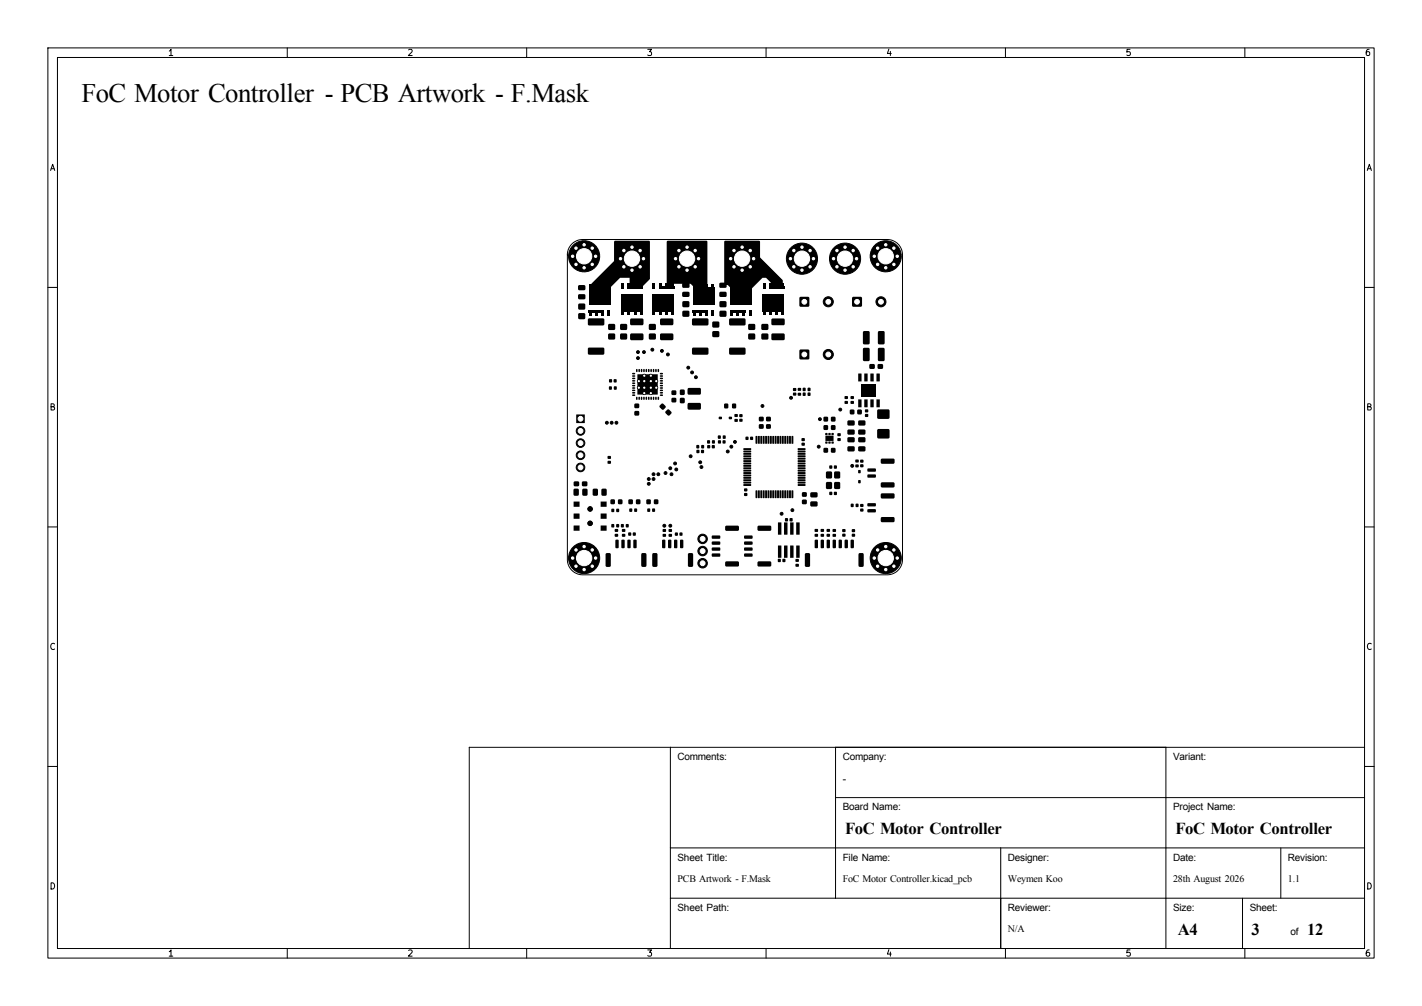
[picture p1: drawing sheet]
<svg xmlns="http://www.w3.org/2000/svg" width="297mm" height="210mm" viewBox="0 0 297 210" stroke-linecap="round" stroke-linejoin="round" font-family="sans-serif">
<defs><g id="words">
<text font-size="5.6" x="17" y="21.3">FoC Motor Controller - PCB Artwork - F.Mask</text>
<g font-size="3.5">
<text x="176.5" y="174.1">FoC Motor Controller</text>
<text x="245.5" y="174.1">FoC Motor Controller</text>
<text x="246" y="195.1">A4</text>
<text x="261.4" y="195.1">3</text>
<text x="273" y="195.1">12</text>
</g>
<g font-size="2.1">
<text x="141.5" y="158.7">Comments:</text>
<text x="176" y="158.7">Company:</text>
<text x="245" y="158.7">Variant:</text>
<text x="176" y="163.2">-</text>
<text x="176" y="169.2">Board Name:</text>
<text x="245" y="169.2">Project Name:</text>
<text x="141.5" y="179.7">Sheet Title:</text>
<text x="176" y="179.7">File Name:</text>
<text x="210.5" y="179.7">Designer:</text>
<text x="245" y="179.7">Date:</text>
<text x="269" y="179.7">Revision:</text>
<text x="141.5" y="184.2">PCB Artwork - F.Mask</text>
<text x="176" y="184.2">FoC Motor Controller.kicad_pcb</text>
<text x="210.5" y="184.2">Weymen Koo</text>
<text x="245" y="184.2">28th August 2026</text>
<text x="269" y="184.2">1.1</text>
<text x="141.5" y="190.2">Sheet Path:</text>
<text x="210.5" y="190.2">Reviewer:</text>
<text x="245" y="190.2">Size:</text>
<text x="261" y="190.2">Sheet:</text>
<text x="210.5" y="194.7">N/A</text>
<text x="269.5" y="195.2">of</text>
</g>
<g font-size="1.3">
<text x="35" y="12">1</text>
<text x="85" y="12">2</text>
<text x="135" y="12">3</text>
<text x="185" y="12">4</text>
<text x="235" y="12">5</text>
<text x="285" y="12">6</text>
<text x="10.3" y="36">A</text>
<text x="285.3" y="36">A</text>
<text x="10.2" y="86">B</text>
<text x="285.2" y="86">B</text>
<text x="10.2" y="136">C</text>
<text x="285.2" y="136">C</text>
<text x="10.2" y="186">D</text>
<text x="285.2" y="186">D</text>
<text x="35" y="200">1</text>
<text x="85" y="200">2</text>
<text x="135" y="200">3</text>
<text x="185" y="200">4</text>
<text x="235" y="200">5</text>
<text x="285" y="200">6</text>
</g>
</g></defs>
<g fill="none" stroke="#000" stroke-width=".21">
<path d="M10 10h277v190h-277zM12 12h273v186h-273zM60 10v2M110 10v2M160 10v2M210 10v2M260 10v2M119.4 50.9a3.2 3.2 0 0 1 2.3-.9h63.6a3.2 3.2 0 0 1 3.2 3.2v63.6a3.2 3.2 0 0 1-3.2 3.2h-63.6a3.2 3.2 0 0 1-3.2-3.2v-63.6a3.2 3.2 0 0 1 .9-2.3zM10 60h2M285 60h2M10 110h2M285 110h2"/>
<path d="M140 156v42M174.5 156v31.5M243.5 156v42M285 156h-187v42M10 160h2M140 177h145M174.5 166.5h110.5M209 177v21M267.5 177v10.5M285 160h2M60 198v2M110 198v2"/>
<path d="M140 187.5h145M160 198v2M210 198v2M259.5 187.5v10.5M260 198v2"/>
</g>
<g fill="#000">
<path d="M120.8 59.6l.2-.1 1.1 .1 .2 .2-.1 .7-.2 .1-1.1-.1-.2-.2zM129.8 59.1h.5v1.1h-.5zM131.1 59.1h.5v1.1h-.5zM132.4 59.1h.5v1.1h-.5zM133.7 59.1h.5v1.1h-.5zM128.3 50.3h7.2l.2 .1 .1 7.7-1.8 1.9h-2.3l-.2-.2v-1.8h-2l-2.3 2.2-3.5 .1-.2-.2 .1-.9 4.6-4.7zM136.3 59.1h.5v1.1h-.5zM137.6 59.1h.5v1.1h-.5zM138.9 59.1h.5v1.1h-.5zM140.2 59.1h.5v1.1h-.5zM142.5 59.1l.3-.1 1.1 .1 .1 .2v.7l-.3 .1-1.1-.1-.1-.2zM139.3 50.3h8.4v10.1l-2.2 .1-1.3-1.2h-3.4l-.5 .7-1-.1z"/>
<path d="M150.3 59.1l.2-.1 1.1 .1 .2 .2-.1 .7-.2 .1-1.1-.1-.2-.2zM151.3 50.3h7.4v3.4l4.7 4.7v1.5l-2.2 .1-.2-.2v-.8l-1-1h-.7l-2.9 2.7h-3.1l-1.3-1.2-.7-.1zM159.3 59.1h.5v1.1h-.5zM160.6 59.1h.5v1.1h-.5zM161.9 59.1h.5v1.1h-.5zM163.2 59.1h.5v1.1h-.5zM120.9 63.4h1.2l.1 .3v.8l-.2 .2-1.1-.1-.1-.2zM120.8 65.5l.2-.1h1.1l.1 .3v.8l-.2 .2-1.1-.1-.1-.2zM120.8 61.5l.2-.1 1.1 .1 .2 .2-.1 .7-.2 .1-1.1-.1-.2-.2zM123.1 64.8h.5v1.1h-.5zM123.1 59.2h.5v.8h-.5zM124.4 64.8h.5v1.1h-.5z"/>
<path d="M124.4 59.2h.5v.8h-.5zM122.8 66.6l.3-.1h2.9l.2 .2v1l-.3 .3-2.9-.1-.2-.2zM122.9 72.6h3.1l.2 .2v1l-.3 .3-2.9-.1-.2-.2zM122.9 64.8h3.2v.5h-3.2zM125.6 64.8h.5v1.1h-.5zM125.6 59.2h.5v.8h-.5zM126.9 64.8h.5v1.1h-.5zM126.9 59.2h.5v.8h-.5zM123 60h4.5v3.7h-4.5zM127.2 79.2h.6v.6h-.6zM127.1 67.7l.2-.1 1.1 .1 .1 .2-.1 .9-.2 .1-1.1-.1-.1-.2zM127.1 69.7l.2-.1 1.1 .1 .1 .2-.1 .9-.2 .1-1.1-.1-.1-.2z"/>
<path d="M128.2 79.2h.6v.6h-.6zM129.8 65h.5v.8h-.5zM129.6 67.7l.2-.1 1.1 .1 .1 .2-.1 .9-.2 .1-1.1-.1-.1-.2zM129.6 69.7h1.3l.1 .2-.1 .9-.2 .1-1.1-.1-.1-.2zM131.1 65h.5v.8h-.5zM132.4 65h.5v.8h-.5zM133.7 65h.5v.8h-.5zM131.7 66.6l.2-.1h2.3l.2 .2v1l-.3 .2h-2.3l-.2-.2zM131.7 69.7l.2-.1h2.3l.2 .2v1l-.3 .2h-2.3l-.2-.2zM129.8 61.3h4.4v3.7h-4.4zM131.1 59.7h3.2v.5h-3.2zM136.3 65h.5v.8h-.5z"/>
<path d="M135.6 67.7l.2-.1 1.1 .1 .1 .2-.1 .9-.2 .1-1.1-.1-.1-.2zM135.6 69.7l.2-.1 1.1 .1 .1 .2-.1 .9-.2 .1-1.1-.1-.1-.2zM137.6 65h.5v.8h-.5zM138.9 65h.5v.8h-.5zM140.2 65h.5v.8h-.5zM137.9 66.6l.3-.1h2.2l.2 .2v1l-.3 .2h-2.2l-.2-.2zM137.9 69.7l.3-.1h2.2l.2 .2v1l-.3 .2h-2.2l-.2-.2zM136.3 61.3h4.4v3.7h-4.4zM137.6 59.7h3.2v.5h-3.2zM142.6 62.9h1.3l.1 .3-.1 .8-.2 .2-1.1-.1-.1-.2zM142.6 64.9h1.3l.1 .3-.1 .8-.2 .2-1.1-.1-.1-.2zM142.5 61l.3-.1 1.1 .1 .1 .2v.7l-.3 .1-1.1-.1-.1-.2z"/>
<path d="M144.8 64.8h.5v1.1h-.5zM144.8 59.2h.5v.8h-.5zM146.1 64.8h.5v1.1h-.5zM146.1 59.2h.5v.8h-.5zM144.6 66.6l.2-.1h2.9l.3 .2v1l-.3 .3-2.9-.1-.3-.2zM144.7 72.6h3l.3 .2v1l-.3 .3-2.9-.1-.3-.2zM144.7 64.8h3.2v.5h-3.2zM147.4 64.8h.5v1.1h-.5zM147.4 59.2h.5v.8h-.5zM148.7 64.8h.5v1.1h-.5zM148.7 59.2h.5v.8h-.5zM144.8 60h4.4v3.7h-4.4z"/>
<path d="M148.8 67.2l.2-.1 1.1 .1 .1 .2v.9l-.3 .1-1-.1-.2-.2zM148.8 69.2l.2-.1 1.1 .1 .1 .2v.9l-.3 .1-1-.1-.2-.2zM150.4 62.9h1.2l.1 .3v.8l-.3 .2-1-.1-.2-.2zM150.4 64.9h1.2l.1 .3v.8l-.3 .2-1-.1-.2-.2zM150.3 61l.2-.1 1.1 .1 .2 .2-.1 .7-.2 .1-1.1-.1-.2-.2zM152.6 64.8h.5v1.1h-.5zM152.6 59.2h.5v.8h-.5zM153.9 64.8h.5v1.1h-.5zM153.9 59.2h.5v.8h-.5zM152.3 66.6l.3-.1h2.9l.2 .2v1l-.3 .3-2.9-.1-.2-.2zM152.4 72.6h3.1l.2 .2v1l-.3 .3-2.9-.1-.2-.2zM152.4 64.8h3.2v.5h-3.2z"/>
<path d="M155.1 64.8h.5v1.1h-.5zM155.1 59.2h.5v.8h-.5zM156.4 64.8h.5v1.1h-.5zM156.4 59.2h.5v.8h-.5zM152.5 60h4.5v3.7h-4.5zM156.3 67.7l.3-.1 1 .1 .2 .2-.1 .9-.3 .1-1-.1-.2-.2zM156.3 69.7l.3-.1 1 .1 .2 .2-.1 .9-.3 .1-1-.1-.2-.2zM159.3 65h.5v.8h-.5zM159.1 67.7l.2-.1 1.1 .1 .1 .2-.1 .9-.2 .1-1.1-.1-.1-.2zM159.1 69.7h1.3l.1 .2-.1 .9-.2 .1-1.1-.1-.1-.2zM160.6 65h.5v.8h-.5zM161.9 65h.5v.8h-.5z"/>
<path d="M163.2 65h.5v.8h-.5zM161.2 66.6l.2-.1h2.3l.2 .2v1l-.3 .2h-2.3l-.2-.2zM161.2 69.7h2.6l.1 .2-.1 1-.2 .1h-2.4l-.1-.3zM159.3 61.3h4.4v3.7h-4.4zM160.6 59.7h3.2v.5h-3.2zM167 62.1l.2-.1h1.7l.1 .3v1.6l-.3 .2-1.6-.1-.2-.2zM167 73.1l.2-.1h1.7l.1 .3v1.6l-.3 .2-1.6-.1-.2-.2zM178.1 62h1.7l.2 .1 .1 1.7-.2 .2-1.7 .1-.2-.2-.1-1.6zM179.3 78h.6v1.6h-.7zM180.3 72.7l.2-.1 1.1 .1 .1 2.4-.2 .2-1 .1-.2-.1zM180.3 69.2l.2-.1 1.1 .1 .1 2.4-.2 .2-1 .1-.2-.1zM180.5 78h.7v1.6h-.7z"/>
<path d="M181.6 76.1l.2-.1h.8l.1 .9-.3 .1h-.7zM181.8 78h.7v1.6h-.7zM183.1 78h.7l-.1 1.6h-.6zM183.3 76.1l.3-.1h.7l.1 .9-.2 .1h-.8zM183.5 72.7l1-.1 .3 .2v2.3l-.3 .3h-.9l-.2-.2-.1-2.3zM183.5 69.2l1-.1 .3 .2v2.3l-.3 .3h-.9l-.2-.2-.1-2.3zM120.4 86.5h1.7v1.8h-1.7zM126.9 96.2h.7v.6h-.7zM126.9 95.2h.7v.6h-.7zM127.2 80.7h.6v.6h-.6zM128.2 80.7h.6v.6h-.6zM132.6 84.3h.8v.8h-.8z"/>
<path d="M132.6 85.9h.8v.8h-.8zM133.1 78.1h4.3v4.3h-4.3zM137.8 84.6l.6-.4 .6 .5 .1 .3-.7 .6-.6-.6zM139.4 85.5h.3l.6 .6-.6 .7-.2-.1-.6-.6zM140.3 81.6h.9v.8h-.9zM140.3 83.1h.9v.8h-.9zM142 81.4l.3-.1 .7 .1v.8l-.1 .2-.9-.1zM142.1 83.1l.9 .1v.7l-.1 .2h-.9v-.8zM145.5 92.9h.5v.7h-.5zM143.7 81.1l.2-.1h2.3l.2 .2v1l-.3 .2h-2.3l-.2-.2zM143.7 84.2l.2-.1h2.3l.2 .2v1l-.3 .2h-2.3l-.2-.2zM145.5 93.9h.5v.7h-.5z"/>
<path d="M146.5 93.9h.5v.7h-.5zM146.5 92.9h.5v.7h-.5zM147.7 91.9h.6v.7h-.6zM147.7 92.9h.6v.7h-.6zM148.7 92.9h.6v.7h-.6zM148.7 91.9h.6v.7h-.6zM150.1 87h.7v.5h-.7zM150 90.9h.5v.7h-.5zM150 91.9h.5v.7h-.5zM151 91.9h.5v.7h-.5zM151 90.9h.5v.7h-.5zM151.3 84.3h.8v.9h-.8z"/>
<path d="M152.2 87h.7v.5h-.7zM152.9 84.3h.8v.9h-.8zM153.4 86.5h.7v.5h-.7zM153.4 87.5h.7v.5h-.7zM154.4 86.5h.7v.5h-.7zM154.4 87.5h.7v.5h-.7zM155.7 91.2h.6v.6h-.6zM155.3 93.6h1.5l.1 .2-.1 .2h-1.4zM155.3 94.1h1.5l.1 .2-.1 .2h-1.4zM155.3 94.6h1.5l.1 .2-.1 .2h-1.4zM155.3 95.1h1.5l.1 .2-.1 .2h-1.4zM155.3 95.6h1.5l.1 .2-.1 .2h-1.4z"/>
<path d="M155.3 96.1h1.5l.1 .2-.1 .2h-1.4zM155.3 96.6h1.5l.1 .2-.1 .2h-1.4zM155.3 97.1h1.5l.1 .2-.1 .2h-1.4zM155.3 97.6h1.5l.1 .2-.1 .2h-1.4zM155.3 98.1h1.5l.1 .2-.1 .2h-1.4zM155.3 98.6h1.5l.1 .2-.1 .2h-1.4zM155.3 99.1h1.5l.1 .2-.1 .2h-1.4zM155.3 99.6h1.5l.1 .2-.1 .2h-1.4zM156.7 91.2h.6v.6h-.6zM157.8 91l.4 .1v1.4l-.1 .2-.3-.2zM158.3 91l.4 .1v1.4l-.1 .2-.3-.2zM158.6 88.6h.8v.8h-.8z"/>
<path d="M158.6 87.1h.8v.8h-.8zM158.8 91l.4 .1v1.4l-.1 .2-.3-.2zM159.3 91l.4 .1v1.4l-.1 .2-.3-.2zM159.8 91l.4 .1v1.4l-.1 .2-.3-.2zM160.1 88.6h.8v.8h-.8zM160.1 87.1h.8v.8h-.8zM160.3 91l.4 .1v1.4l-.1 .2-.3-.2zM160.8 91l.4 .1v1.4l-.1 .2-.3-.2zM161.3 91l.4 .1v1.4l-.1 .2-.3-.2zM161.8 91l.4 .1v1.4l-.1 .2-.3-.2zM162.3 91l.4 .1v1.4l-.1 .2-.3-.2zM162.8 91l.4 .1v1.4l-.1 .2-.3-.2z"/>
<path d="M163.3 91l.4 .1v1.4l-.1 .2-.3-.2zM163.8 91l.4 .1v1.4l-.1 .2-.3-.2zM164.3 91l.4 .1v1.4l-.1 .2-.3-.2zM164.8 91l.4 .1v1.4l-.1 .2-.3-.2zM165.3 91l.4 .1v1.4l-.1 .2-.3-.2zM165.7 82h.6v.5h-.6zM165.7 81h.6v.6h-.6zM166.7 82h.6v.6h-.6zM166.7 81h.6v.5h-.6zM167.4 92.5h.7v.5h-.7zM167.4 91.5h.7v.5h-.7zM167.7 81h.5v.6h-.5z"/>
<path d="M166.6 99.6h1.5l.1 .2-.1 .2h-1.4zM166.6 99.1h1.5l.1 .2-.1 .2h-1.4zM166.6 98.6h1.5l.1 .2-.1 .2h-1.4zM166.6 98.1h1.5l.1 .2-.1 .2h-1.4zM166.6 97.6h1.5l.1 .2-.1 .2h-1.4zM166.6 97.1h1.5l.1 .2-.1 .2h-1.4zM166.6 96.6h1.5l.1 .2-.1 .2h-1.4zM166.6 96.1h1.5l.1 .2-.1 .2h-1.4zM166.6 95.6h1.5l.1 .2-.1 .2h-1.4zM166.6 95.1h1.5l.1 .2-.1 .2h-1.4zM166.6 94.6h1.5l.1 .2-.1 .2h-1.4zM166.6 94.1h1.5l.1 .2-.1 .2h-1.4z"/>
<path d="M166.6 93.6h1.5l.1 .2-.1 .2h-1.4zM167.7 82h.5v.6h-.5zM168.7 81h.5v.6h-.5zM168.7 82h.5v.6h-.5zM172.1 87.1h.8v.8h-.8zM172.1 93.6h.8v.8h-.8zM172.1 88.8h.8v.9h-.8zM172.4 91h1.7v1h-1.7zM172.6 98.5l.2-.1 .9 .1 .1 1.1-.1 .2-.9 .1-.2-.1zM173.2 97.2h.6v.6h-.6zM173.6 87.1h.8v.8h-.8zM173.6 93.6h.8v.8h-.8z"/>
<path d="M173.6 88.8h.8v.9h-.8zM174.2 97.2h.6v.6h-.6zM174.3 98.5l.2-.1 .9 .1 .1 1.1-.1 .2-.9 .1-.2-.1zM174.9 90.5h.7v.5h-.7zM174.9 91.5h.7v.5h-.7zM176.4 82.7h.7v.6h-.7zM176.4 83.7h.7v.6h-.7zM177 89.8l.3-.1h1.1l.1 .3v.6l-.3 .2-1.1-.1-.1-.2zM177 87.9l.3-.1h1.1l.1 .3v.6l-.3 .2-1.1-.1-.1-.2zM177.7 83.7h.6v.6h-.6zM177.7 82.7h.6v.6h-.6zM177 91.4l.3-.1h1.1l.1 .3v.6l-.3 .2-1.1-.1-.1-.2z"/>
<path d="M177 93.3l.3-.1h1.1l.1 .3v.6l-.3 .2-1.1-.1-.1-.2zM177.6 85.6h.8v.8h-.8zM178.7 97h.6v.5h-.6zM178.7 96h.6v.5h-.6zM179.3 83.4h.6v1.6h-.7zM179.3 98.1h.4v.7h-.4zM179.4 89.7h1.2l.2 .3-.1 .6-.2 .2-1.1-.1-.2-.2zM179.4 87.8h1.2l.2 .3-.1 .6-.2 .2-1.1-.1-.2-.2zM179.7 97h.6v.5h-.6zM179.7 96h.6v.5h-.6zM179.1 85.6h.8v.8h-.8zM179.4 91.3h1.2l.2 .3-.1 .6-.2 .2-1.1-.1-.2-.2z"/>
<path d="M179.4 93.2h1.2l.2 .3-.1 .6-.2 .2-1.1-.1-.2-.2zM180.5 83.4h.7v1.6h-.7zM180.7 85.5h.6v.5h-.6zM180.7 86.5h.6v.5h-.6zM181.8 83.4h.7v1.6h-.7zM181.2 97.8h1.6l.1 .6-.1 .1h-1.5zM181.2 99.1l1.6-.1 .1 .6-.1 .1h-1.5zM180 80.2h3v2.6h-3zM183.1 83.4h.7l-.1 1.6h-.6zM183.3 85.5h2.4l.1 .3-.1 1.5-.2 .2-2.2-.1-.1-.2v-1.4zM183.3 89.6h2.4l.1 .3-.1 1.5-.2 .2-2.2-.1-.1-.2v-1.4zM184 95.9l.2-.2h2.4l.2 .3v.6l-.3 .2h-2.3l-.2-.2z"/>
<path d="M119.8 102.1l.3-.1 .7 .1 .1 1.1-.1 .2-.7 .1-.3-.1zM119.8 109.7h1.2v1.1h-1.2zM119.8 107.2h1.2v1.1h-1.2zM119.8 104.7h1.2v1.1h-1.2zM119.9 100.5h.9l.1 .9-.2 .1h-.8l-.1-.3zM121.7 102.1l.2-.1 .8 .1v1.1l-.1 .2-.7 .1-.2-.1zM121.6 100.6l.2-.1h.8v.9l-.2 .1h-.7zM123.9 102.1l.7-.1 .2 .1 .1 1.1-.1 .2-.7 .1-.3-.1v-1.1zM125.5 109.7h1.2v1.1h-1.2zM125.5 107.2h1.2v1.1h-1.2zM125.5 104.7h1.2v1.1h-1.2zM125.7 102.1l.7-.1 .3 .1v1.1l-.1 .2-.7 .1-.2-.1-.1-1.1z"/>
<path d="M126.5 115.6l.8-.1 .3 .2v2.4l-.3 .2h-.6l-.2-.2zM127.7 109.4h.6v.7h-.6zM127.7 106.2h.6v.7h-.6zM127.6 104.3h.8v.9h-.8zM128.4 111.5h.7v.5h-.7zM128.4 110.5h.7v.5h-.7zM128.7 109.4h.6v.7h-.6zM128.6 112.7l.6 .1v1.5l-.1 .1-.6-.1zM128.7 106.2h.6v.7h-.6zM129.1 104.3h.8v.9h-.8zM129.9 111.5h.7v.5h-.7zM129.9 110.5h.7v.5h-.7z"/>
<path d="M129.7 109.4h.6v.7h-.6zM129.8 112.7l.7 .1v1.5l-.1 .1-.6-.1zM131.2 111.2h.6v.6h-.6zM130.7 109.4h.6v.7h-.6zM131.1 112.7l.6 .1v1.5l-.1 .1-.6-.1zM131.5 106.2h.5v.6h-.5zM132.2 111.2h.6v.6h-.6zM131.3 104.3h.8v.9h-.8zM132.3 112.7l.7 .1v1.5l-.1 .1-.6-.1zM132.5 106.2h.5v.6h-.5zM132.9 104.3h.8v.9h-.8zM134 115.6l.7-.1 .3 .2v2.4l-.2 .2h-.6l-.3-.2z"/>
<path d="M135.2 106.2h.6v.6h-.6zM135.1 104.3h.8v.9h-.8zM136.2 106.2h.6v.6h-.6zM136.3 115.6l.7-.1 .3 .2v2.4l-.2 .2h-.6l-.3-.2zM136.6 104.3h.8v.9h-.8zM138.4 111.5h.7v.5h-.7zM138.4 110.5h.7v.5h-.7zM138.3 112.7l.7 .1v1.5l-.1 .1-.6-.1zM139.7 111.5h.6v.5h-.6zM139.7 110.5h.6v.5h-.6zM139.6 112.7l.6 .1v1.5l-.1 .1-.6-.1zM141 111.2h.5v.6h-.5z"/>
<path d="M140.8 112.7l.7 .1v1.5l-.1 .1-.6-.1zM142 111.2h.5v.6h-.5zM142.1 112.7l.6 .1v1.5l-.1 .1-.6-.1zM143.7 115.6l.8-.1 .3 .2v2.4l-.3 .2h-.6l-.2-.2zM148.7 111.8h1.6l.1 .6-.2 .1h-1.4zM148.7 113.1l1.6-.1 .1 .6-.2 .1h-1.4zM148.7 114.3h1.6l.1 .6-.2 .1h-1.4zM148.7 115.6l1.6-.1 .1 .6-.2 .1h-1.4zM151.5 109.9l.2-.2h2.4l.2 .3v.6l-.3 .2h-2.3l-.2-.2zM151.5 117.3l.2-.1h2.4l.2 .2v.6l-.3 .3h-2.3l-.2-.3zM155.4 102h.7v.5h-.7zM155.4 103h.7v.5h-.7z"/>
<path d="M155.3 100.1h1.5l.1 .2-.1 .2h-1.4zM155.3 100.6h1.5l.1 .2-.1 .2h-1.4zM155.3 101.1h1.5l.1 .2-.1 .2h-1.4zM155.5 111.8h1.6l.1 .6-.2 .1h-1.5zM155.5 113.1l1.6-.1 .1 .6-.2 .1h-1.5zM155.5 114.3h1.6l.1 .6-.2 .1h-1.5zM155.5 115.6l1.6-.1 .1 .6-.2 .1h-1.5zM157.8 102.4l.4 .1v1.4l-.1 .1-.3-.1zM158.3 102.4l.4 .1v1.4l-.1 .1-.3-.1zM158.8 102.4l.4 .1v1.4l-.1 .1-.3-.1zM159.3 102.4l.4 .1v1.4l-.1 .1-.3-.1zM159.8 102.4l.4 .1v1.4l-.1 .1-.3-.1z"/>
<path d="M160.3 102.4l.4 .1v1.4l-.1 .1-.3-.1zM158.3 109.9l.2-.2h2.4l.2 .3v.6l-.3 .2h-2.4l-.2-.2zM158.3 117.3l.2-.1h2.4l.2 .2v.6l-.3 .3h-2.4l-.2-.3zM160.8 102.4l.4 .1v1.4l-.1 .1-.3-.1zM161.3 102.4l.4 .1v1.4l-.1 .1-.3-.1zM161.8 102.4l.4 .1v1.4l-.1 .1-.3-.1zM162.5 116.7h.5v.6h-.5zM162.3 102.4l.4 .1v1.4l-.1 .1-.3-.1zM162.5 109.1h.7v2.5h-.7zM162.5 113.9h.7v2.5h-.7zM162.8 102.4l.4 .1v1.4l-.1 .1-.3-.1zM163.5 116.7h.5v.6h-.5z"/>
<path d="M163.3 102.4l.4 .1v1.4l-.1 .1-.3-.1zM164 108.2h.5v.6h-.5zM163.8 102.4l.4 .1v1.4l-.1 .1-.3-.1zM163.8 109.1h.7l-.1 2.5h-.6zM163.8 113.9h.7l-.1 2.5h-.6zM164.3 102.4l.4 .1v1.4l-.1 .1-.3-.1zM165 108.2h.5v.6h-.5zM164.8 102.4l.4 .1v1.4l-.1 .1-.3-.1zM165 109.1h.7v2.5h-.7zM165 113.9h.7v2.5h-.7zM165.3 102.4l.4 .1v1.4l-.1 .1-.3-.1zM166.2 116.7h.6v.6h-.6z"/>
<path d="M166.2 117.7h.6v.6h-.6zM166.3 109.1h.7v2.5h-.7zM166.3 113.9h.7v2.5h-.7zM166.6 101.1h1.5l.1 .2-.1 .2h-1.4zM166.6 100.6h1.5l.1 .2-.1 .2h-1.4zM166.6 100.1h1.5l.1 .2-.1 .2h-1.4zM167.6 102.8h.8v.8h-.8zM167.6 104.4h.8v.8h-.8zM168.2 115.5h.8l.2 .2v2.4l-.2 .2h-.7l-.2-.2v-2.3zM170.2 111.5h.6v.5h-.6zM170.2 110.5h.6v.5h-.6zM169.4 102.8h1.2l.2 .3-.1 .6-.2 .2-1.1-.1-.2-.2z"/>
<path d="M169.4 104.7h1.2l.2 .3-.1 .6-.2 .2-1.1-.1-.2-.2zM170.2 112.7l.6 .1 .1 1.5-.2 .1-.5-.1zM171.4 111.5h.7v.5h-.7zM171.4 110.5h.7v.5h-.7zM171.5 112.7l.6 .1v1.5l-.1 .1-.6-.1zM172.6 100.7l.2-.1 .9 .1 .1 1.1-.1 .2-.9 .1-.2-.1zM172.7 111.5h.6v.5h-.6zM172.7 110.5h.6v.5h-.6zM172.7 112.7l.6 .1v1.5l-.1 .1-.5-.1zM173.2 102.7h.6v.6h-.6zM173.9 111.5h.7v.5h-.7zM173.9 110.5h.7v.5h-.7z"/>
<path d="M174.3 100.7l.2-.1 .9 .1 .1 1.1-.1 .2-.9 .1-.2-.1zM174 112.7l.6 .1v1.5l-.1 .1-.6-.1zM174.2 102.7h.6v.6h-.6zM175.2 112.7l.6 .1v1.5l-.1 .1-.5-.1zM175.9 111.4h.7v.6h-.7zM175.9 110.5h.7v.5h-.7zM176.5 112.7l.6 .1v1.5l-.1 .1-.6-.1zM177.9 111.5h.7v.5h-.7zM177.9 110.5h.7v.5h-.7zM177.7 105.2h.6v.6h-.6zM177.7 112.7l.6 .1 .1 1.5-.2 .1-.5-.1zM178.7 105.2h.6v.6h-.6z"/>
<path d="M179.3 100.2h.4v.7h-.4zM179.7 105.2h.6v.6h-.6zM179.7 106.2h.6v.6h-.6zM179.4 115.6l.7-.1 .3 .2v2.4l-.2 .2h-.7l-.2-.2zM181.2 105.1l1.6-.1 .1 .6-.1 .1h-1.5zM181.2 106.3h1.6l.1 .6-.1 .1h-1.5zM184 103.1l.2-.1h2.4l.2 .2v.6l-.3 .3h-2.3l-.2-.3zM184 108.1l.2-.2h2.4l.2 .3v.6l-.3 .2h-2.3l-.2-.2zM184 100.8l.2-.1h2.4l.2 .2v.6l-.3 .3h-2.3l-.2-.3z"/>
<circle cx="172.6" cy="92.4" r=".27"/>
<circle cx="172.6" cy="90.6" r=".27"/>
<circle cx="173.3" cy="92.4" r=".27"/>
<circle cx="173.3" cy="90.6" r=".27"/>
<circle cx="173.9" cy="92.4" r=".27"/>
<circle cx="173.9" cy="90.6" r=".27"/>
</g>
<g fill="#000" stroke="#000" stroke-width=".21">
<circle cx="119.6" cy="53.5" r=".45"/>
<circle cx="120.3" cy="51.8" r=".45"/>
<circle cx="120.3" cy="55.2" r=".45"/>
<circle cx="122" cy="55.9" r=".45"/>
<circle cx="122" cy="53.5" r="3.2"/>
<circle cx="122" cy="51.1" r=".45"/>
<circle cx="123.7" cy="55.2" r=".45"/>
<circle cx="123.7" cy="51.8" r=".45"/>
<circle cx="124.4" cy="53.5" r=".45"/>
<circle cx="129.6" cy="54" r=".45"/>
<circle cx="130.3" cy="55.7" r=".45"/>
<circle cx="130.3" cy="52.3" r=".45"/>
<circle cx="132" cy="56.4" r=".45"/>
<circle cx="132" cy="51.6" r=".45"/>
<circle cx="132" cy="54" r="3.2"/>
<circle cx="133.7" cy="55.7" r=".45"/>
<circle cx="133.7" cy="52.3" r=".45"/>
<circle cx="134.4" cy="54" r=".45"/>
<circle cx="141.1" cy="54" r=".45"/>
<circle cx="141.8" cy="55.7" r=".45"/>
<circle cx="141.8" cy="52.3" r=".45"/>
<circle cx="143.5" cy="54" r="3.3"/>
<circle cx="143.5" cy="56.4" r=".45"/>
<circle cx="143.5" cy="51.6" r=".45"/>
<circle cx="145.2" cy="55.7" r=".45"/>
<circle cx="145.2" cy="52.3" r=".45"/>
<circle cx="145.9" cy="54" r=".45"/>
<circle cx="152.6" cy="54" r=".45"/>
<circle cx="153.3" cy="55.7" r=".45"/>
<circle cx="153.3" cy="52.3" r=".45"/>
<circle cx="155" cy="54" r="3.2"/>
<circle cx="155" cy="56.4" r=".45"/>
<circle cx="155" cy="51.6" r=".45"/>
<circle cx="156.7" cy="55.7" r=".45"/>
<circle cx="156.7" cy="52.3" r=".45"/>
<circle cx="157.4" cy="54" r=".45"/>
<circle cx="165.1" cy="54" r=".45"/>
<circle cx="165.8" cy="55.7" r=".45"/>
<circle cx="165.8" cy="52.3" r=".45"/>
<circle cx="167.5" cy="56.4" r=".45"/>
<circle cx="167.5" cy="51.6" r=".45"/>
<circle cx="167.5" cy="54" r="3.2"/>
<circle cx="169.2" cy="55.7" r=".45"/>
<circle cx="169.2" cy="52.3" r=".45"/>
<circle cx="169.9" cy="54" r=".45"/>
<circle cx="174.1" cy="54" r=".45"/>
<circle cx="174.8" cy="55.7" r=".45"/>
<circle cx="174.8" cy="52.3" r=".45"/>
<circle cx="176.5" cy="56.4" r=".45"/>
<circle cx="176.5" cy="51.6" r=".45"/>
<circle cx="176.5" cy="54" r="3.2"/>
<circle cx="178.2" cy="55.7" r=".45"/>
<circle cx="178.2" cy="52.3" r=".45"/>
<circle cx="178.9" cy="54" r=".45"/>
<circle cx="182.6" cy="53.5" r=".45"/>
<circle cx="183.3" cy="55.2" r=".45"/>
<circle cx="183.3" cy="51.8" r=".45"/>
<circle cx="185" cy="53.5" r="3.2"/>
<circle cx="185" cy="55.9" r=".45"/>
<circle cx="185" cy="51.1" r=".45"/>
<circle cx="186.7" cy="51.8" r=".45"/>
<circle cx="186.7" cy="55.2" r=".45"/>
<circle cx="187.4" cy="53.5" r=".45"/>
<circle cx="133.2" cy="74.7" r=".3"/>
<circle cx="133.2" cy="73.5" r=".3"/>
<circle cx="133.4" cy="79.6" r=".3"/>
<circle cx="134.5" cy="73.5" r=".3"/>
<circle cx="134.6" cy="79.6" r=".3"/>
<circle cx="134.6" cy="78.4" r=".3"/>
<circle cx="135.9" cy="79.6" r=".3"/>
<circle cx="135.9" cy="78.4" r=".3"/>
<circle cx="136.2" cy="73" r=".3"/>
<circle cx="137.1" cy="79.6" r=".3"/>
<circle cx="138.2" cy="73.3" r=".3"/>
<circle cx="139.5" cy="74" r=".3"/>
<circle cx="143.8" cy="76.7" r=".3"/>
<circle cx="144.5" cy="77.7" r=".3"/>
<circle cx="145.3" cy="78.7" r=".3"/>
<circle cx="173" cy="63" r="1.05"/>
<circle cx="173" cy="74" r="1.05"/>
<circle cx="184" cy="63" r="1.05"/>
<circle cx="121.2" cy="90" r=".9"/>
<circle cx="121.2" cy="92.5" r=".9"/>
<circle cx="121.2" cy="95" r=".9"/>
<circle cx="121.2" cy="97.6" r=".9"/>
<circle cx="126.8" cy="88.3" r=".3"/>
<circle cx="127.8" cy="88.3" r=".3"/>
<circle cx="128.8" cy="88.3" r=".3"/>
<circle cx="133.4" cy="80.9" r=".3"/>
<circle cx="134.6" cy="80.9" r=".3"/>
<circle cx="134.6" cy="82.1" r=".3"/>
<circle cx="135.9" cy="80.9" r=".3"/>
<circle cx="135.9" cy="82.1" r=".3"/>
<circle cx="136.5" cy="99" r=".3"/>
<circle cx="137.1" cy="80.9" r=".3"/>
<circle cx="137.5" cy="99" r=".3"/>
<circle cx="139" cy="98.8" r=".3"/>
<circle cx="140" cy="97.8" r=".3"/>
<circle cx="140.2" cy="99" r=".3"/>
<circle cx="141" cy="96.8" r=".3"/>
<circle cx="141.2" cy="98" r=".3"/>
<circle cx="144.2" cy="95.3" r=".3"/>
<circle cx="146.2" cy="96.5" r=".3"/>
<circle cx="146.5" cy="97.5" r=".3"/>
<circle cx="152" cy="94.3" r=".3"/>
<circle cx="152.8" cy="93.3" r=".3"/>
<circle cx="153.5" cy="92.3" r=".3"/>
<circle cx="159.2" cy="84.8" r=".3"/>
<circle cx="165.2" cy="83" r=".3"/>
<circle cx="171" cy="93.3" r=".3"/>
<circle cx="171.2" cy="87.5" r=".3"/>
<circle cx="175.5" cy="85.5" r=".3"/>
<circle cx="178" cy="97.3" r=".3"/>
<circle cx="119.6" cy="116.5" r=".45"/>
<circle cx="120.3" cy="118.2" r=".45"/>
<circle cx="120.3" cy="114.8" r=".45"/>
<circle cx="122" cy="114.1" r=".45"/>
<circle cx="122" cy="118.9" r=".45"/>
<circle cx="122" cy="116.5" r="3.2"/>
<circle cx="123.2" cy="106.2" r=".42"/>
<circle cx="123.2" cy="109.2" r=".42"/>
<circle cx="123.2" cy="106.2" r=".47"/>
<circle cx="123.2" cy="109.2" r=".47"/>
<circle cx="123.7" cy="118.2" r=".45"/>
<circle cx="123.7" cy="114.8" r=".45"/>
<circle cx="124.4" cy="116.5" r=".45"/>
<circle cx="135.5" cy="101" r=".3"/>
<circle cx="135.5" cy="100" r=".3"/>
<circle cx="136.5" cy="100" r=".3"/>
<circle cx="138.8" cy="109.8" r=".3"/>
<circle cx="140" cy="109.8" r=".3"/>
<circle cx="146.7" cy="112.5" r=".99"/>
<circle cx="146.7" cy="117.6" r=".99"/>
<circle cx="146.7" cy="115" r=".99"/>
<circle cx="163.2" cy="107.2" r=".3"/>
<circle cx="165.5" cy="106.5" r=".3"/>
<circle cx="182.6" cy="116.5" r=".45"/>
<circle cx="183.3" cy="118.2" r=".45"/>
<circle cx="183.3" cy="114.8" r=".45"/>
<circle cx="185" cy="116.5" r="3.3"/>
<circle cx="185" cy="114.1" r=".45"/>
<circle cx="185" cy="118.9" r=".45"/>
<circle cx="186.7" cy="118.2" r=".45"/>
<circle cx="186.7" cy="114.8" r=".45"/>
<circle cx="187.4" cy="116.5" r=".45"/>
</g>
<g fill="none" stroke="#000" stroke-width=".33">
<path d="M132.2 79.5h.3M132.2 79h.3M132.2 78.5h.3M132.2 78h.3M133 77.2v.3M133.5 77.2v.3M134 77.2v.3M134.5 77.2v.3M135 77.2v.3M135.5 77.2v.3M136 77.2v.3M136.5 77.2v.3"/>
<path d="M137 77.2v.3M137.5 77.2v.3M138 79.5h.3M138 79h.3M138 78.5h.3M138 78h.3M132.2 82.5h.3M132.2 82h.3M132.2 81.5h.3M132.2 81h.3M132.2 80.5h.3M132.2 80h.3"/>
<path d="M133 83v.3M133.5 83v.3M134 83v.3M134.5 83v.3M135 83v.3M135.5 83v.3M136 83v.3M136.5 83v.3M137 83v.3M137.5 83v.3M138 82.5h.3M138 82h.3"/>
<path d="M138 81.5h.3M138 81h.3M138 80.5h.3M138 80h.3"/>
</g>
<g fill="#fff" stroke="#fff" stroke-width=".21">
<circle cx="174.1" cy="54" r=".25"/>
<circle cx="174.8" cy="52.3" r=".25"/>
<circle cx="174.8" cy="55.7" r=".25"/>
<circle cx="176.5" cy="51.6" r=".25"/>
<circle cx="176.5" cy="54" r="1.6"/>
<circle cx="176.5" cy="56.4" r=".25"/>
<circle cx="178.2" cy="52.3" r=".25"/>
<circle cx="178.2" cy="55.7" r=".25"/>
<circle cx="178.9" cy="54" r=".25"/>
<circle cx="165.1" cy="54" r=".25"/>
<circle cx="165.8" cy="52.3" r=".25"/>
<circle cx="165.8" cy="55.7" r=".25"/>
<circle cx="167.5" cy="51.6" r=".25"/>
<circle cx="167.5" cy="54" r="1.6"/>
<circle cx="167.5" cy="56.4" r=".25"/>
<circle cx="169.2" cy="52.3" r=".25"/>
<circle cx="169.2" cy="55.7" r=".25"/>
<circle cx="169.9" cy="54" r=".25"/>
<circle cx="146.7" cy="112.5" r=".51"/>
<circle cx="146.7" cy="115" r=".51"/>
<circle cx="146.7" cy="117.6" r=".51"/>
<circle cx="155" cy="56.4" r=".25"/>
<circle cx="153.3" cy="55.7" r=".25"/>
<circle cx="156.7" cy="55.7" r=".25"/>
<circle cx="152.6" cy="54" r=".25"/>
<circle cx="155" cy="54" r="1.6"/>
<circle cx="157.4" cy="54" r=".25"/>
<circle cx="153.3" cy="52.3" r=".25"/>
<circle cx="156.7" cy="52.3" r=".25"/>
<circle cx="155" cy="51.6" r=".25"/>
<circle cx="132" cy="56.4" r=".25"/>
<circle cx="130.3" cy="55.7" r=".25"/>
<circle cx="133.7" cy="55.7" r=".25"/>
<circle cx="129.6" cy="54" r=".25"/>
<circle cx="132" cy="54" r="1.6"/>
<circle cx="134.4" cy="54" r=".25"/>
<circle cx="130.3" cy="52.3" r=".25"/>
<circle cx="133.7" cy="52.3" r=".25"/>
<circle cx="132" cy="51.6" r=".25"/>
<circle cx="119.6" cy="53.5" r=".25"/>
<circle cx="120.3" cy="51.8" r=".25"/>
<circle cx="120.3" cy="55.2" r=".25"/>
<circle cx="122" cy="51.1" r=".25"/>
<circle cx="122" cy="53.5" r="1.6"/>
<circle cx="122" cy="55.9" r=".25"/>
<circle cx="123.7" cy="51.8" r=".25"/>
<circle cx="123.7" cy="55.2" r=".25"/>
<circle cx="124.4" cy="53.5" r=".25"/>
<circle cx="143.5" cy="56.4" r=".25"/>
<circle cx="141.8" cy="55.7" r=".25"/>
<circle cx="145.2" cy="55.7" r=".25"/>
<circle cx="141.1" cy="54" r=".25"/>
<circle cx="143.5" cy="54" r="1.6"/>
<circle cx="145.9" cy="54" r=".25"/>
<circle cx="141.8" cy="52.3" r=".25"/>
<circle cx="145.2" cy="52.3" r=".25"/>
<circle cx="143.5" cy="51.6" r=".25"/>
<circle cx="168" cy="63" r=".5"/>
<circle cx="173" cy="63" r=".5"/>
<circle cx="168" cy="74" r=".5"/>
<circle cx="173" cy="74" r=".5"/>
<circle cx="179" cy="63" r=".5"/>
<circle cx="184" cy="63" r=".5"/>
<circle cx="182.6" cy="53.5" r=".25"/>
<circle cx="183.3" cy="51.8" r=".25"/>
<circle cx="183.3" cy="55.2" r=".25"/>
<circle cx="185" cy="51.1" r=".25"/>
<circle cx="185" cy="53.5" r="1.6"/>
<circle cx="185" cy="55.9" r=".25"/>
<circle cx="186.7" cy="51.8" r=".25"/>
<circle cx="186.7" cy="55.2" r=".25"/>
<circle cx="187.4" cy="53.5" r=".25"/>
<circle cx="182.6" cy="116.5" r=".25"/>
<circle cx="183.3" cy="114.8" r=".25"/>
<circle cx="183.3" cy="118.2" r=".25"/>
<circle cx="185" cy="114.1" r=".25"/>
<circle cx="185" cy="116.5" r="1.6"/>
<circle cx="185" cy="118.9" r=".25"/>
<circle cx="186.7" cy="114.8" r=".25"/>
<circle cx="186.7" cy="118.2" r=".25"/>
<circle cx="187.4" cy="116.5" r=".25"/>
<circle cx="119.6" cy="116.5" r=".25"/>
<circle cx="120.3" cy="114.8" r=".25"/>
<circle cx="120.3" cy="118.2" r=".25"/>
<circle cx="122" cy="114.1" r=".25"/>
<circle cx="122" cy="116.5" r="1.6"/>
<circle cx="122" cy="118.9" r=".25"/>
<circle cx="123.7" cy="114.8" r=".25"/>
<circle cx="123.7" cy="118.2" r=".25"/>
<circle cx="124.4" cy="116.5" r=".25"/>
<circle cx="137.1" cy="80.9" r=".12"/>
<circle cx="137.1" cy="79.6" r=".12"/>
<circle cx="135.9" cy="82.1" r=".12"/>
<circle cx="135.9" cy="80.9" r=".12"/>
<circle cx="135.9" cy="79.6" r=".12"/>
<circle cx="135.9" cy="78.4" r=".12"/>
<circle cx="134.6" cy="82.1" r=".12"/>
<circle cx="134.6" cy="80.9" r=".12"/>
<circle cx="134.6" cy="79.6" r=".13"/>
<circle cx="134.6" cy="78.4" r=".12"/>
<circle cx="133.4" cy="80.9" r=".12"/>
<circle cx="133.4" cy="79.6" r=".12"/>
<circle cx="121.3" cy="87.4" r=".5"/>
<circle cx="121.3" cy="90" r=".5"/>
<circle cx="121.3" cy="92.5" r=".5"/>
<circle cx="121.3" cy="95" r=".5"/>
<circle cx="121.3" cy="97.6" r=".5"/>
</g>
<use href="#words"/>
</svg>
